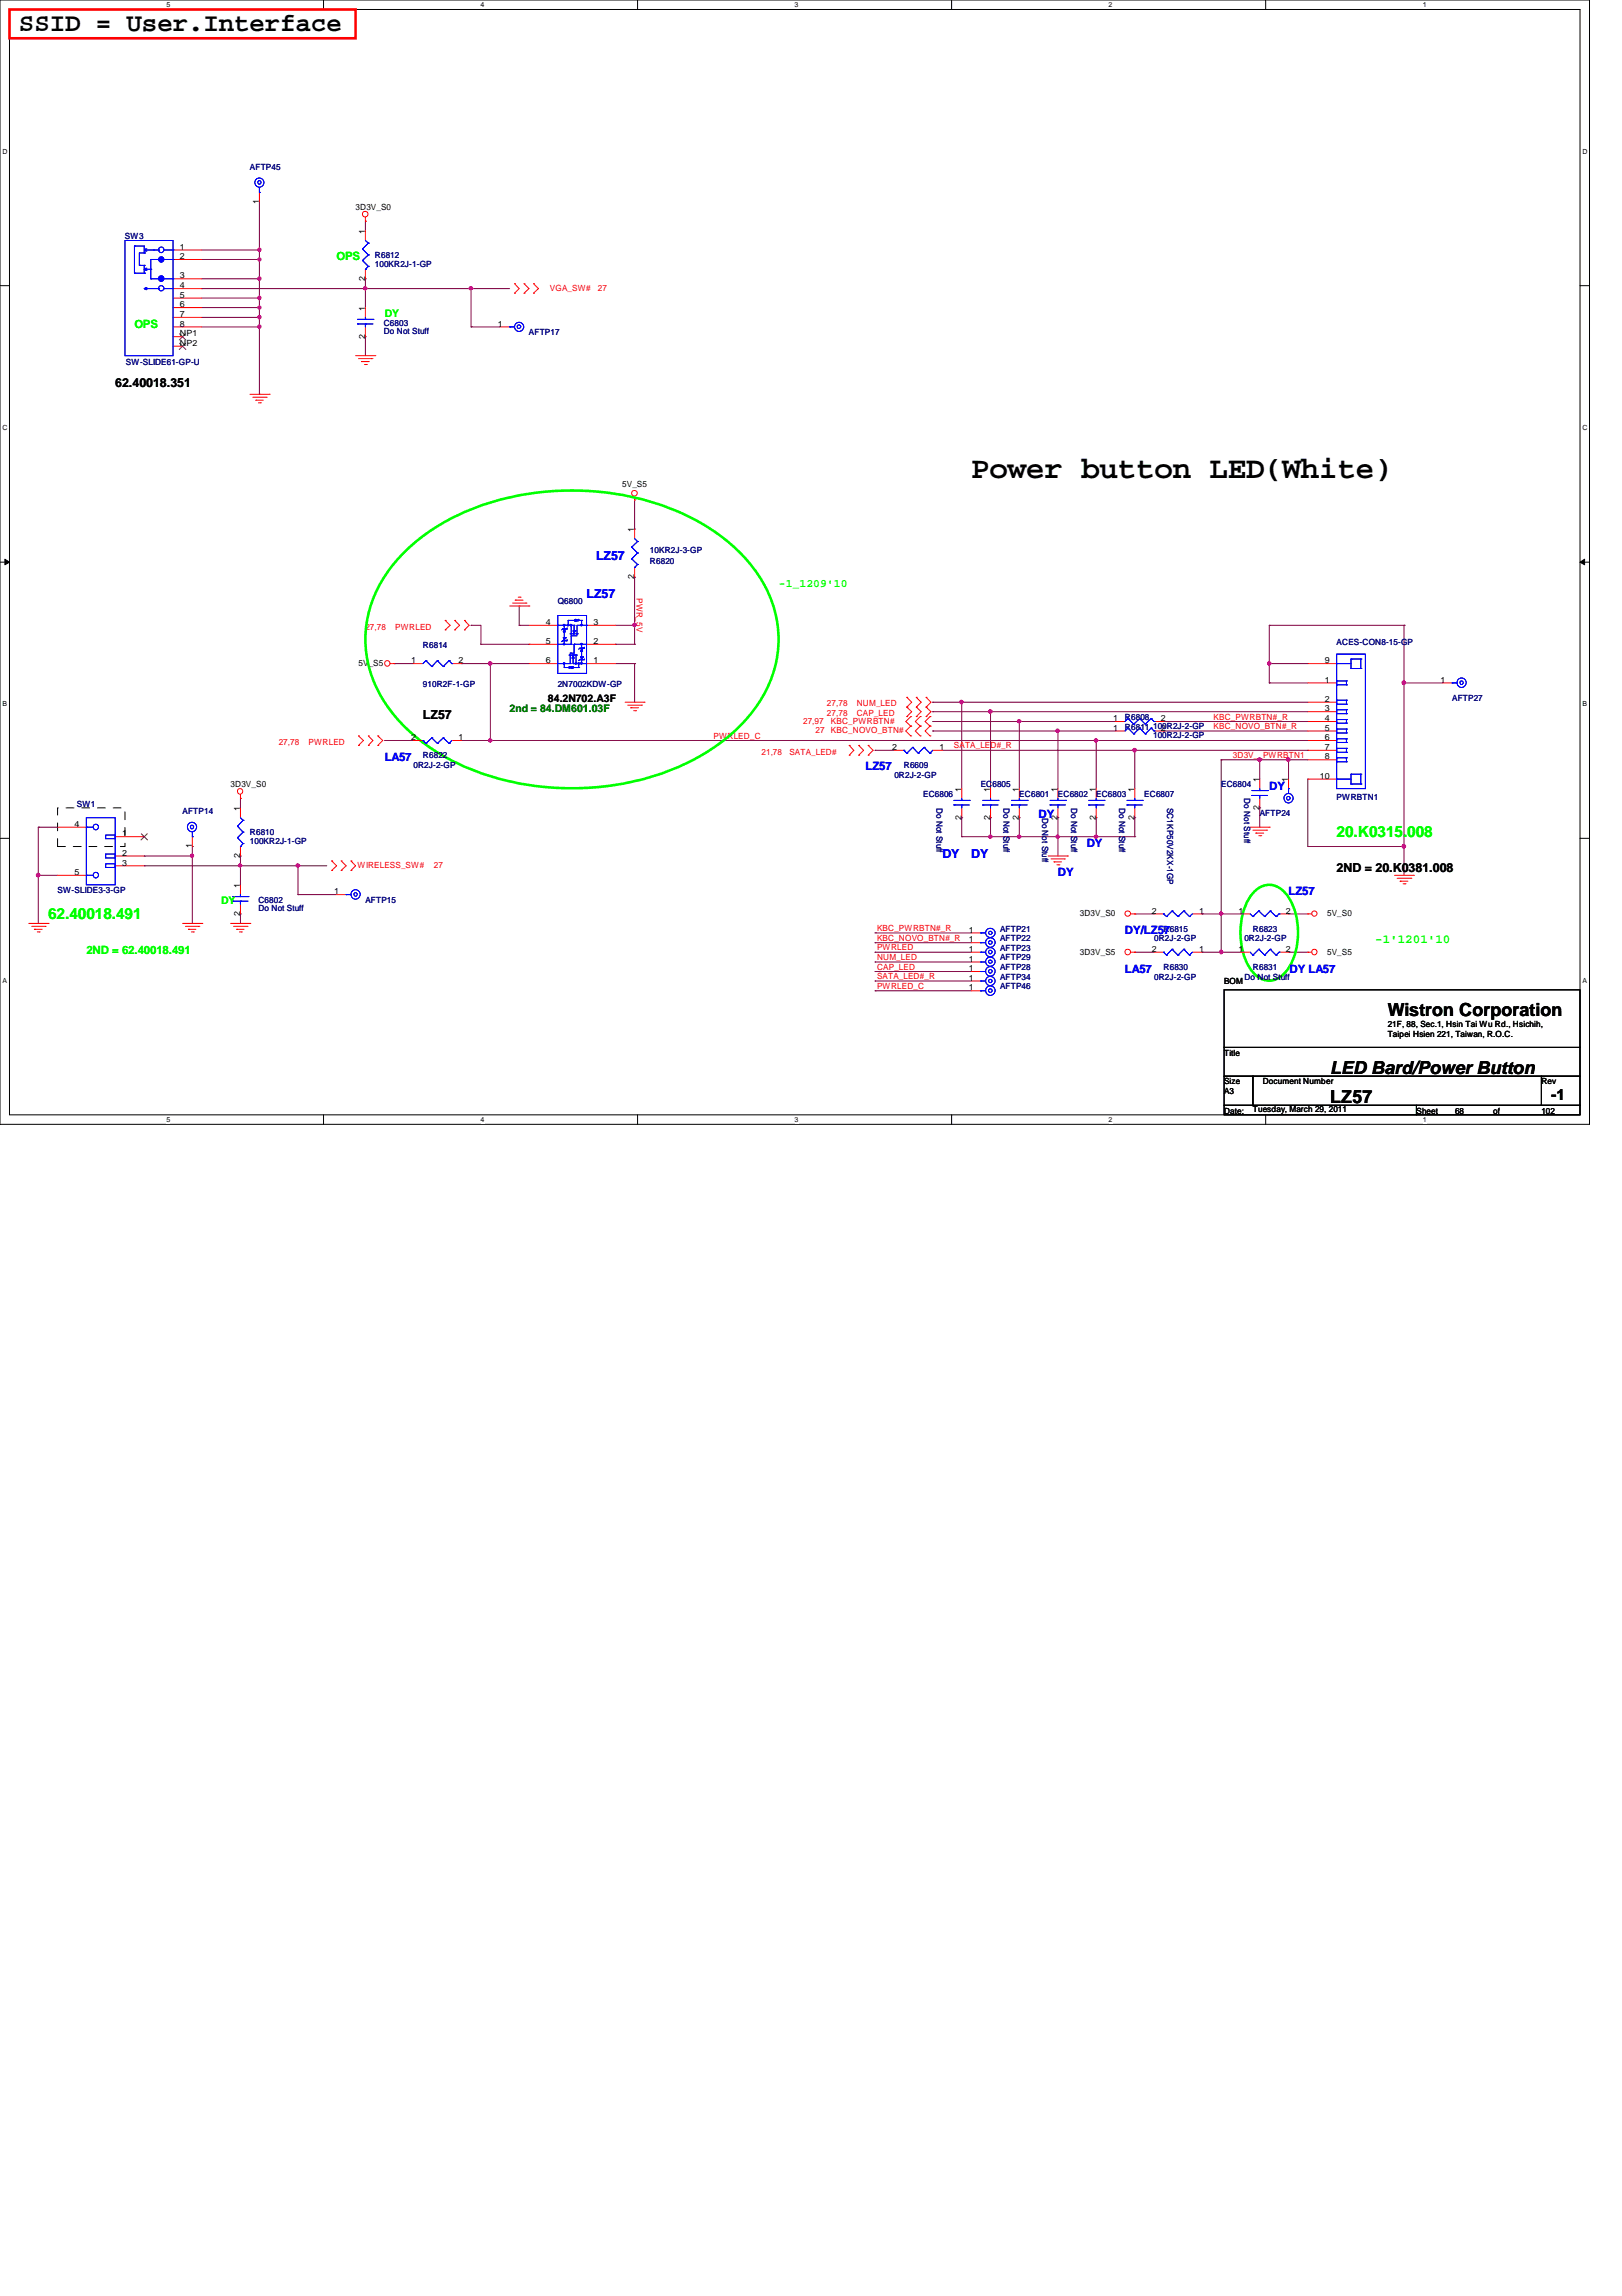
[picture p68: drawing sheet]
<svg xmlns="http://www.w3.org/2000/svg" width="210mm" height="297mm" viewBox="0 0 210 297" stroke-linecap="round" stroke-linejoin="round" font-family="sans-serif">
<defs><g id="words">
<text font-size="4" x="125.7" y="61.8">Power button LED(White)</text>
<text font-size="3.3" x="2.5" y="4">SSID = User.Interface</text>
<g font-size="2.3">
<text x="179.6" y="131.4">Wistron Corporation</text>
<text x="172.1" y="142.7">LZ57</text>
<text x="172.1" y="138.9">LED Bard/Power Button</text>
</g>
<g font-size="2" fill="#0f0">
<text x="173" y="108.2">20.K0315.008</text>
<text x="6.2" y="118.8">62.40018.491</text>
</g>
<text font-size="2" x="200.7" y="142.4">-1</text>
<g font-size="1.6">
<text x="14.9" y="50">62.40018.351</text>
<text x="54.7" y="93">LZ57</text>
<text x="173" y="112.8">2ND = 20.K0381.008</text>
</g>
<g font-size="1.6" fill="#00f">
<text x="75.9" y="77.4">LZ57</text>
<text x="77.1" y="72.4">LZ57</text>
<text x="122" y="111">DY</text>
<text x="125.7" y="111">DY</text>
</g>
<text font-size="1.6" fill="#0f0" x="178" y="122">-1'1201'10</text>
<g font-size="1.5" fill="#0f0">
<text x="43.6" y="33.7">OPS</text>
<text x="17.4" y="42.4">OPS</text>
<text x="100.8" y="75.9">-1_1209'10</text>
<text x="11.2" y="123.4">2ND = 62.40018.491</text>
</g>
<g font-size="1.5" fill="#00f">
<text x="49.8" y="98.4">LA57</text>
<text x="112" y="99.7">LZ57</text>
<text x="134.4" y="105.9">DY</text>
<text x="164.3" y="102.2">DY</text>
<text x="136.9" y="113.4">DY</text>
<text x="140.6" y="109.6">DY</text>
<text x="166.8" y="115.8">LZ57</text>
<text x="145.6" y="120.8">DY/LZ57</text>
<text x="145.6" y="125.8">LA57</text>
<text x="166.9" y="125.8">DY LA57</text>
</g>
<g font-size="1.4" fill="#0f0">
<text x="49.8" y="41.1">DY</text>
<text x="28.6" y="117">DY</text>
</g>
<text font-size="1.4" fill="#008000" x="66" y="92.1">2nd = 84.DM601.03F</text>
<text font-size="1.4" x="70.9" y="90.8">84.2N702.A3F</text>
<g font-size="1.1" fill="#000080">
<text x="32.3" y="22">AFTP45</text>
<text x="16.2" y="30.9">SW3</text>
<text x="48.5" y="33.4">R6812</text>
<text x="48.5" y="34.5">100KR2J-1-GP</text>
<text x="16.3" y="47.2">SW-SLIDE61-GP-U</text>
<text x="49.7" y="42.1">C6803</text>
<text x="49.7" y="43.2">Do Not Stuff</text>
<text x="68.5" y="43.3">AFTP17</text>
<text x="84.1" y="71.5">10KR2J-3-GP</text>
<text x="84.1" y="73">R6820</text>
<text x="54.7" y="83.8">R6814</text>
<text x="72.2" y="78.2">Q6800</text>
<text x="173" y="83.4">ACES-CON8-15-GP</text>
<text x="54.7" y="88.9">910R2F-1-GP</text>
<text x="72.2" y="88.9">2N7002KDW-GP</text>
<text x="145.6" y="94.4">R6811</text>
<text x="145.6" y="93.1">R6808</text>
<text x="149.2" y="95.5">100R2J-2-GP</text>
<text x="149.2" y="94.3">100R2J-2-GP</text>
<text x="187.9" y="90.6">AFTP27</text>
<text x="53.5" y="99.4">0R2J-2-GP</text>
<text x="54.7" y="98.1">R6822</text>
<text x="115.7" y="100.6">0R2J-2-GP</text>
<text x="117" y="99.4">R6609</text>
<text x="126.9" y="101.9">EC6805</text>
<text x="158" y="101.9">EC6804</text>
<text x="9.9" y="104.4">SW1</text>
<text x="23.6" y="105.3">AFTP14</text>
<text x="119.5" y="103.1">EC6806</text>
<text x="121.2" y="104.5" transform="rotate(90 121.2 104.5)">Do Not Stuff</text>
<text x="129.9" y="104.5" transform="rotate(90 129.9 104.5)">Do Not Stuff</text>
<text x="131.9" y="103.1">EC6801</text>
<text x="134.9" y="105.8" transform="rotate(90 134.9 105.8)">Do Not Stuff</text>
<text x="136.9" y="103.1">EC6802</text>
<text x="138.6" y="104.5" transform="rotate(90 138.6 104.5)">Do Not Stuff</text>
<text x="141.9" y="103.1">EC6803</text>
<text x="144.8" y="104.5" transform="rotate(90 144.8 104.5)">Do Not Stuff</text>
<text x="148.1" y="103.1">EC6807</text>
<text x="151" y="104.5" transform="rotate(90 151 104.5)">SC1KP50V2KX-1GP</text>
<text x="161" y="103.3" transform="rotate(90 161 103.3)">Do Not Stuff</text>
<text x="163" y="105.6">AFTP24</text>
<text x="173" y="103.5">PWRBTN1</text>
<text x="32.3" y="108.1">R6810</text>
<text x="32.3" y="109.2">100KR2J-1-GP</text>
<text x="7.5" y="115.5">SW-SLIDE3-3-GP</text>
<text x="33.4" y="116.8">C6802</text>
<text x="33.4" y="117.9">Do Not Stuff</text>
<text x="47.3" y="116.8">AFTP15</text>
<text x="129.4" y="121.8">AFTP22</text>
<text x="129.4" y="125.5">AFTP28</text>
<text x="129.4" y="124.2">AFTP29</text>
<text x="129.4" y="123">AFTP23</text>
<text x="129.4" y="120.5">AFTP21</text>
<text x="149.4" y="121.8">0R2J-2-GP</text>
<text x="150.6" y="120.5">R6815</text>
<text x="150.6" y="125.5">R6830</text>
<text x="161" y="121.8">0R2J-2-GP</text>
<text x="162.1" y="120.5">R6823</text>
<text x="162.1" y="125.5">R6831</text>
<text x="129.4" y="126.7">AFTP34</text>
<text x="129.4" y="128">AFTP46</text>
<text x="149.4" y="126.7">0R2J-2-GP</text>
<text x="161" y="126.7">Do Not Stuff</text>
</g>
<g font-size="1.1">
<text x="33.5" y="26.4" transform="rotate(-90 33.5 26.4)">1</text>
<text x="46" y="27.2">3D3V_S0</text>
<text x="23.3" y="32.3">1</text>
<text x="23.3" y="33.5">2</text>
<text x="47.2" y="30.2" transform="rotate(-90 47.2 30.2)">1</text>
<text x="23.3" y="38.5">5</text>
<text x="23.3" y="39.8">6</text>
<text x="23.3" y="41">7</text>
<text x="23.3" y="36">3</text>
<text x="23.3" y="37.3">4</text>
<text x="47.2" y="40.2" transform="rotate(-90 47.2 40.2)">1</text>
<text x="47.2" y="36.4" transform="rotate(-90 47.2 36.4)">2</text>
<text x="23.3" y="42.2">8</text>
<text x="23.3" y="43.5">NP1</text>
<text x="23.3" y="44.7">NP2</text>
<text x="47.2" y="43.8" transform="rotate(-90 47.2 43.8)">2</text>
<text x="64.4" y="42.2">1</text>
<text x="80.5" y="63">5V_S5</text>
<text x="82.1" y="68.8" transform="rotate(-90 82.1 68.8)">1</text>
<text x="82.1" y="74.9" transform="rotate(-90 82.1 74.9)">2</text>
<text x="70.7" y="80.9">4</text>
<text x="70.7" y="83.3">5</text>
<text x="76.8" y="83.3">2</text>
<text x="76.8" y="80.9">3</text>
<text x="46.4" y="86.2">5V_S5</text>
<text x="53.2" y="85.8">1</text>
<text x="59.4" y="85.8">2</text>
<text x="70.7" y="85.8">6</text>
<text x="76.8" y="85.8">1</text>
<text x="171.4" y="88.3">1</text>
<text x="171.4" y="85.8">9</text>
<text x="186.4" y="88.3">1</text>
<text x="53.2" y="95.8">2</text>
<text x="59.4" y="95.8">1</text>
<text x="144.1" y="94.5">1</text>
<text x="144.1" y="93.3">1</text>
<text x="150.2" y="94.5">2</text>
<text x="150.2" y="93.3">2</text>
<text x="171.4" y="90.8">2</text>
<text x="171.4" y="92">3</text>
<text x="171.4" y="93.3">4</text>
<text x="171.4" y="94.5">5</text>
<text x="171.4" y="95.8">6</text>
<text x="29.8" y="101.9">3D3V_S0</text>
<text x="115.4" y="97">2</text>
<text x="121.6" y="97">1</text>
<text x="163" y="101.1" transform="rotate(-90 163 101.1)">1</text>
<text x="166.7" y="101.1" transform="rotate(-90 166.7 101.1)">1</text>
<text x="170.8" y="100.8">10</text>
<text x="171.4" y="97">7</text>
<text x="171.4" y="98.3">8</text>
<text x="9.7" y="107">4</text>
<text x="31.1" y="104.9" transform="rotate(-90 31.1 104.9)">1</text>
<text x="124.4" y="106" transform="rotate(-90 124.4 106)">2</text>
<text x="124.4" y="102.4" transform="rotate(-90 124.4 102.4)">1</text>
<text x="128.1" y="106" transform="rotate(-90 128.1 106)">2</text>
<text x="128.1" y="102.4" transform="rotate(-90 128.1 102.4)">1</text>
<text x="131.9" y="106" transform="rotate(-90 131.9 106)">2</text>
<text x="131.9" y="102.4" transform="rotate(-90 131.9 102.4)">1</text>
<text x="136.9" y="106" transform="rotate(-90 136.9 106)">2</text>
<text x="136.9" y="102.4" transform="rotate(-90 136.9 102.4)">1</text>
<text x="141.8" y="106" transform="rotate(-90 141.8 106)">2</text>
<text x="141.8" y="102.4" transform="rotate(-90 141.8 102.4)">1</text>
<text x="146.8" y="106" transform="rotate(-90 146.8 106)">2</text>
<text x="146.8" y="102.4" transform="rotate(-90 146.8 102.4)">1</text>
<text x="163" y="104.8" transform="rotate(-90 163 104.8)">2</text>
<text x="9.7" y="113.2">5</text>
<text x="15.8" y="108.2">1</text>
<text x="15.8" y="110.7">2</text>
<text x="15.8" y="112">3</text>
<text x="24.8" y="109.8" transform="rotate(-90 24.8 109.8)">1</text>
<text x="31.1" y="111" transform="rotate(-90 31.1 111)">2</text>
<text x="31.1" y="118.5" transform="rotate(-90 31.1 118.5)">2</text>
<text x="31.1" y="114.9" transform="rotate(-90 31.1 114.9)">1</text>
<text x="43.3" y="115.7">1</text>
<text x="139.7" y="118.5">3D3V_S0</text>
<text x="149.1" y="118.2">2</text>
<text x="155.2" y="118.2">1</text>
<text x="160.3" y="118.2">1</text>
<text x="166.4" y="118.2">2</text>
<text x="171.7" y="118.5">5V_S0</text>
<text x="125.4" y="121.9">1</text>
<text x="125.4" y="125.6">1</text>
<text x="125.4" y="124.4">1</text>
<text x="125.4" y="123.1">1</text>
<text x="125.4" y="120.7">1</text>
<text x="139.7" y="123.5">3D3V_S5</text>
<text x="149.1" y="123.1">2</text>
<text x="155.2" y="123.1">1</text>
<text x="160.3" y="123.1">1</text>
<text x="166.4" y="123.1">2</text>
<text x="171.7" y="123.5">5V_S5</text>
<text x="125.4" y="126.9">1</text>
<text x="125.4" y="128.1">1</text>
<text x="158.4" y="127.3">BOM</text>
<text x="158.4" y="136.6">Title</text>
<text x="179.6" y="132.8">21F, 88, Sec.1, Hsin Tai Wu Rd., Hsichih,</text>
<text x="179.6" y="134.2">Taipei Hsien 221, Taiwan, R.O.C.</text>
<text x="158.4" y="140.3">Size</text>
<text x="158.4" y="141.6">A3</text>
<text x="162.1" y="143.8">Tuesday, March 29, 2011</text>
<text x="163.4" y="140.3">Document Number</text>
<text x="199.5" y="140.3">Rev</text>
<text x="158.4" y="144.1">Date:</text>
<text x="183.3" y="144.1">Sheet</text>
<text x="188.3" y="144.1">68</text>
<text x="193.3" y="144.1">of</text>
<text x="199.5" y="144.1">102</text>
</g>
<g font-size="1.1" fill="#f00">
<text x="71.2" y="37.6">VGA_SW#</text>
<text x="77.4" y="37.6">27</text>
<text x="82.4" y="77.4" transform="rotate(90 82.4 77.4)">PWR_5V</text>
<text x="47.3" y="81.4">27,78</text>
<text x="51.1" y="81.4">PWRLED</text>
<text x="92.3" y="95.5">PWRLED_C</text>
<text x="103.9" y="93.6">27,97</text>
<text x="105.5" y="94.9">27</text>
<text x="107" y="91.4">27,78</text>
<text x="107" y="92.6">27,78</text>
<text x="107.5" y="94.9">KBC_NOVO_BTN#</text>
<text x="107.5" y="93.6">KBC_PWRBTN#</text>
<text x="110.9" y="91.4">NUM_LED</text>
<text x="110.9" y="92.6">CAP_LED</text>
<text x="157.1" y="94.3">KBC_NOVO_BTN#_R</text>
<text x="157.1" y="93.1">KBC_PWRBTN#_R</text>
<text x="36.1" y="96.4">27,78</text>
<text x="39.9" y="96.4">PWRLED</text>
<text x="98.6" y="97.6">21,78</text>
<text x="102.2" y="97.6">SATA_LED#</text>
<text x="123.4" y="96.8">SATA_LED#_R</text>
<text x="159.6" y="98">3D3V__PWRBTN1</text>
<text x="46.3" y="112.3">WIRELESS_SW#</text>
<text x="56.1" y="112.3">27</text>
<text x="113.5" y="120.4">KBC_PWRBTN#_R</text>
<text x="113.5" y="121.7">KBC_NOVO_BTN#_R</text>
<text x="113.5" y="122.9">PWRLED</text>
<text x="113.5" y="125.4">CAP_LED</text>
<text x="113.5" y="124.2">NUM_LED</text>
<text x="113.5" y="126.7">SATA_LED#_R</text>
<text x="113.5" y="127.9">PWRLED_C</text>
</g>
<g font-size=".9">
<text x="21.5" y=".9">5</text>
<text x="62.2" y=".9">4</text>
<text x="102.8" y=".9">3</text>
<text x="143.5" y=".9">2</text>
<text x="184.1" y=".9">1</text>
<text x=".3" y="19.9">D</text>
<text x="204.8" y="19.9">D</text>
<text x=".3" y="55.6">C</text>
<text x="204.8" y="55.6">C</text>
<text x=".3" y="91.4">B</text>
<text x="204.8" y="91.4">B</text>
<text x=".3" y="127.1">A</text>
<text x="204.8" y="127.1">A</text>
<text x="21.5" y="145.2">5</text>
<text x="62.2" y="145.2">4</text>
<text x="102.8" y="145.2">3</text>
<text x="143.5" y="145.2">2</text>
<text x="184.1" y="145.2">1</text>
</g>
</g></defs>
<path d="M0 0h205.7v145.5h-205.7zM1.2 1.2h203.3v143h-203.3z" fill="none" stroke="#000" stroke-width=".13"/>
<g fill="#fff">
<path d="M21.5 .1h.6v1h-.6z"/>
<path d="M21.5 144.4h.6v1h-.6z"/>
</g>
<path d="M41.9 0v1.2M41.9 144.2v1.3" fill="none" stroke="#000" stroke-width=".13"/>
<g fill="#fff">
<path d="M62.2 .1h.5v1h-.5z"/>
<path d="M62.2 144.4h.5v1h-.5z"/>
</g>
<path d="M82.5 0v1.2M82.5 144.2v1.3" fill="none" stroke="#000" stroke-width=".13"/>
<g fill="#fff">
<path d="M102.8 .1h.5v1h-.5z"/>
<path d="M102.8 144.4h.5v1h-.5z"/>
</g>
<path d="M123.1 0v1.2M123.1 144.2v1.3" fill="none" stroke="#000" stroke-width=".13"/>
<g fill="#fff">
<path d="M143.5 .1h.5v1h-.5z"/>
<path d="M143.5 144.4h.5v1h-.5z"/>
</g>
<path d="M163.8 0v1.2M163.8 144.2v1.3" fill="none" stroke="#000" stroke-width=".13"/>
<g fill="#fff">
<path d="M184.1 .1h.5v1h-.5z"/>
<path d="M184.1 144.4h.5v1h-.5z"/>
<path d="M.3 19.1h.7v1h-.7z"/>
<path d="M204.8 19.1h.6v1h-.6z"/>
<path d="M.3 54.8h.7v1h-.7z"/>
<path d="M204.8 54.8h.6v1h-.6z"/>
</g>
<path d="M0 37h1.2M204.5 37h1.2" fill="none" stroke="#000" stroke-width=".13"/>
<g fill="#fff">
<path d="M.3 90.6h.6v1h-.6z"/>
<path d="M204.8 90.6h.6v1h-.6z"/>
</g>
<path d="M0 72.7h1.2M.6 72.3l.6 .4-.6 .4zM204.5 72.7l.6-.4v.8zM204.5 72.7h1.2" fill="none" stroke="#000" stroke-width=".13"/>
<path d="M.6 72.3l.6 .4-.6 .4zM204.5 72.7l.6-.4v.8z" fill="#000"/>
<g fill="#fff">
<path d="M.3 126.3h.6v1h-.6z"/>
<path d="M204.8 126.3h.6v1h-.6z"/>
</g>
<path d="M0 108.5h1.2M204.5 108.5h1.2" fill="none" stroke="#000" stroke-width=".13"/>
<path d="M31.1 112h.1M31.1 112v2.5M38.6 112h.1M38.6 112h3.7" fill="none" stroke="#800040" stroke-width=".13"/>
<path d="M38.4 111.8h.3l.1 .2-.1 .1-.2 .1-.1-.1z" fill-rule="evenodd" fill="#f0f"/>
<path d="M38.4 111.8h.3l.1 .2-.1 .1-.2 .1-.1-.1z" fill="none" stroke="#f0f" stroke-width=".13"/>
<path d="M18.7 110.7h.1M18.7 110.7h6.2M24.9 110.7h.1M24.9 110.7v8.8M31.1 103.3h.1M31.1 110.7h.1M31.1 103.3v1.2M31.1 110.7v1.3" fill="none" stroke="#800040" stroke-width=".13"/>
<path d="M24.7 110.5h.3l.1 .2-.1 .2-.2 .1-.1-.1z" fill-rule="evenodd" fill="#f0f"/>
<path d="M24.7 110.5h.3l.1 .2-.1 .2-.2 .1-.1-.1z" fill="none" stroke="#f0f" stroke-width=".13"/>
<path d="M24.9 109.5h.1M24.9 109.5v1.2M31.1 112h.1M31.1 112h7.5M38.6 115.7h.1M38.6 112h.1M38.6 115.7h5M38.6 112v3.7" fill="none" stroke="#800040" stroke-width=".13"/>
<path d="M30.9 111.8h.3l.1 .2-.1 .1-.1 .1-.2-.1z" fill-rule="evenodd" fill="#f0f"/>
<path d="M30.9 111.8h.3l.1 .2-.1 .1-.1 .1-.2-.1z" fill="none" stroke="#f0f" stroke-width=".13"/>
<g fill="none" stroke="#800040" stroke-width=".13">
<path d="M18.7 112h.1M18.7 112h12.4M31.1 118.2h.1M31.1 118.2v1.3M131.9 105.8h.1M131.9 105.8v2.4M136.9 108.2h.1M136.9 108.2v2.5M113.2 120.7h.1M113.2 122h.1M113.2 123.2h.1M113.2 125.7h.1"/>
<path d="M113.2 124.5h.1M113.2 120.7h12.5M113.2 122h12.5M113.2 123.2h12.5M113.2 125.7h12.5M113.2 124.5h12.5"/>
</g>
<path d="M136.7 108.1h.3l.1 .1-.1 .2-.1 .1-.2-.1z" fill-rule="evenodd" fill="#f0f"/>
<path d="M136.7 108.1h.3l.1 .1-.1 .2-.1 .1-.2-.1z" fill="none" stroke="#f0f" stroke-width=".13"/>
<path d="M131.9 93.3h.1M131.9 93.3v8.7M136.9 108.2h.1M141.9 105.8h.1M141.9 105.8v2.4h-5M169.2 109.5h.1M169.2 109.5h12.5" fill="none" stroke="#800040" stroke-width=".13"/>
<path d="M181.5 109.3h.3l.1 .2-.1 .1-.1 .1-.2-.1z" fill-rule="evenodd" fill="#f0f"/>
<path d="M181.5 109.3h.3l.1 .2-.1 .1-.1 .1-.2-.1z" fill="none" stroke="#f0f" stroke-width=".13"/>
<path d="M158 98.3h.1M158 98.3h5M163 98.3h.1M163 98.3v2.5M164.3 88.3h.1M164.3 85.9h.1M164.3 88.3h4.9M164.3 85.9v2.4M163 104.5h.1M163 104.5v2.5" fill="none" stroke="#800040" stroke-width=".13"/>
<path d="M164.1 85.7h.3l.1 .1-.1 .2-.1 .1-.2-.1z" fill-rule="evenodd" fill="#f0f"/>
<path d="M164.1 85.7h.3l.1 .1-.1 .2-.1 .1-.2-.1z" fill="none" stroke="#f0f" stroke-width=".13"/>
<path d="M166.8 98.3h.1M166.8 98.3v2.5" fill="none" stroke="#800040" stroke-width=".13"/>
<path d="M166.6 98.1h.3l.1 .2-.1 .1-.2 .1-.1-.1z" fill-rule="evenodd" fill="#f0f"/>
<path d="M166.6 98.1h.3l.1 .2-.1 .1-.2 .1-.1-.1z" fill="none" stroke="#f0f" stroke-width=".13"/>
<path d="M131.9 93.3h.1M131.9 93.3h12.5M150.6 94.6h.1M150.6 93.3h.1M150.6 94.6h18.6M150.6 93.3h18.6M128.2 105.8h.1M128.2 105.8v2.4" fill="none" stroke="#800040" stroke-width=".13"/>
<path d="M131.7 93.1h.3l.1 .2-.1 .1-.1 .1-.2-.1z" fill-rule="evenodd" fill="#f0f"/>
<path d="M131.7 93.1h.3l.1 .2-.1 .1-.1 .1-.2-.1z" fill="none" stroke="#f0f" stroke-width=".13"/>
<path d="M131.9 108.2h.1M136.9 105.8h.1M136.9 105.8v2.4h-5" fill="none" stroke="#800040" stroke-width=".13"/>
<path d="M131.7 108.1h.3l.1 .1-.1 .2-.1 .1-.2-.1z" fill-rule="evenodd" fill="#f0f"/>
<path d="M131.7 108.1h.3l.1 .1-.1 .2-.1 .1-.2-.1z" fill="none" stroke="#f0f" stroke-width=".13"/>
<path d="M136.9 94.6h.1M136.9 94.6v7.4M163 98.3h.1M163 98.3h3.8M181.7 80.9h.1M181.7 88.3h.1M181.7 80.9v7.4M181.7 88.3h5M181.7 109.5h.1M181.7 109.5v3.7" fill="none" stroke="#800040" stroke-width=".13"/>
<path d="M162.8 98.1h.4v.2v.1l-.2 .1-.2-.1z" fill-rule="evenodd" fill="#f0f"/>
<path d="M162.8 98.1h.4v.2v.1l-.2 .1-.2-.1z" fill="none" stroke="#f0f" stroke-width=".13"/>
<path d="M141.9 95.8h.1M141.9 95.8h27.3M124.5 105.8h.1M124.5 105.8v2.4" fill="none" stroke="#800040" stroke-width=".13"/>
<path d="M141.7 95.6h.3l.1 .2-.1 .1-.2 .1-.1-.1z" fill-rule="evenodd" fill="#f0f"/>
<path d="M141.7 95.6h.3l.1 .2-.1 .1-.2 .1-.1-.1z" fill="none" stroke="#f0f" stroke-width=".13"/>
<path d="M128.2 92.1h.1M128.2 92.1h41" fill="none" stroke="#800040" stroke-width=".13"/>
<path d="M128 91.9h.3l.1 .1-.1 .2-.2 .1-.1-.1z" fill-rule="evenodd" fill="#f0f"/>
<path d="M128 91.9h.3l.1 .1-.1 .2-.2 .1-.1-.1z" fill="none" stroke="#f0f" stroke-width=".13"/>
<path d="M136.9 94.6h.1M136.9 94.6h7.5M141.9 95.8h.1M141.9 95.8v6.2" fill="none" stroke="#800040" stroke-width=".13"/>
<path d="M136.7 94.4h.3l.1 .1-.1 .2-.1 .1-.2-.1z" fill-rule="evenodd" fill="#f0f"/>
<path d="M136.7 94.4h.3l.1 .1-.1 .2-.1 .1-.2-.1z" fill="none" stroke="#f0f" stroke-width=".13"/>
<path d="M63.5 95.8h.1M63.5 95.8h78.4M120.7 92.1h.1M120.7 92.1h7.5M128.2 92.1h.1M128.2 92.1v9.9" fill="none" stroke="#800040" stroke-width=".13"/>
<path d="M63.3 95.6h.3l.1 .2-.1 .1-.2 .1-.1-.1z" fill-rule="evenodd" fill="#f0f"/>
<path d="M63.3 95.6h.3l.1 .2-.1 .1-.2 .1-.1-.1z" fill="none" stroke="#f0f" stroke-width=".13"/>
<path d="M181.7 88.3h.1M181.7 88.3v21.2" fill="none" stroke="#800040" stroke-width=".13"/>
<path d="M181.5 88.2h.3l.1 .1-.1 .2-.1 .1-.2-.1z" fill-rule="evenodd" fill="#f0f"/>
<path d="M181.5 88.2h.3l.1 .1-.1 .2-.1 .1-.2-.1z" fill="none" stroke="#f0f" stroke-width=".13"/>
<path d="M124.5 108.2h.1M124.5 108.2h7.4M128.2 108.2h.1" fill="none" stroke="#800040" stroke-width=".13"/>
<path d="M128 108.1h.3l.1 .1-.1 .2-.2 .1-.1-.1z" fill-rule="evenodd" fill="#f0f"/>
<path d="M128 108.1h.3l.1 .1-.1 .2-.2 .1-.1-.1z" fill="none" stroke="#f0f" stroke-width=".13"/>
<g fill="none" stroke="#800040" stroke-width=".13">
<path d="M120.7 94.6h.1M120.7 90.8h.1M120.7 94.6h16.2M120.7 93.3h11.2M120.7 90.8h48.5M124.5 90.8h.1M124.5 90.8v11.2M131.9 93.3h.1M164.3 85.9h.1M164.3 80.9h.1M164.3 85.9h4.9M164.3 80.9v5"/>
<path d="M166.8 98.3h.1M166.8 98.3h2.4M169.2 100.8h.1M169.2 100.8v8.7"/>
</g>
<path d="M124.3 90.7h.3v.1v.2l-.2 .1-.1-.1z" fill-rule="evenodd" fill="#f0f"/>
<path d="M124.3 90.7h.3v.1v.2l-.2 .1-.1-.1z" fill="none" stroke="#f0f" stroke-width=".13"/>
<path d="M113.2 97.1h.1M113.2 97.1h2.5M122 97.1h24.9M146.9 97.1h.1M164.3 80.9h17.4M181.7 80.9h.1" fill="none" stroke="#800040" stroke-width=".13"/>
<path d="M146.7 96.9h.3l.1 .1-.1 .2-.2 .1-.1-.1z" fill-rule="evenodd" fill="#f0f"/>
<path d="M146.7 96.9h.3l.1 .1-.1 .2-.2 .1-.1-.1z" fill="none" stroke="#f0f" stroke-width=".13"/>
<path d="M146.9 97.1h.1M146.9 97.1v4.9M146.9 97.1h22.3M169.2 97.1h.1M141.9 108.2h5M146.9 108.2h.1" fill="none" stroke="#800040" stroke-width=".13"/>
<path d="M141.7 108.1h.3l.1 .1-.1 .2-.2 .1-.1-.1z" fill-rule="evenodd" fill="#f0f"/>
<path d="M141.7 108.1h.3l.1 .1-.1 .2-.2 .1-.1-.1z" fill="none" stroke="#f0f" stroke-width=".13"/>
<path d="M47.3 37.3h.1M47.3 37.3v2.5M61 37.3h.1M61 37.3v5M61 37.3h5M61 42.3h.1M61 42.3h3.7M146.9 105.8h.1M146.9 105.8v2.4" fill="none" stroke="#800040" stroke-width=".13"/>
<path d="M60.8 37.1h.3l.1 .2-.1 .1-.2 .1-.1-.1z" fill-rule="evenodd" fill="#f0f"/>
<path d="M60.8 37.1h.3l.1 .2-.1 .1-.2 .1-.1-.1z" fill="none" stroke="#f0f" stroke-width=".13"/>
<path d="M47.3 28.6h.1M47.3 36.1h.1M47.3 37.3h.1M47.3 28.6v1.2M47.3 36.1v1.2M47.3 37.3h13.7M47.3 43.6h.1M47.3 43.6v2.4" fill="none" stroke="#800040" stroke-width=".13"/>
<path d="M47.1 37.1h.3l.1 .2-.1 .1-.2 .1-.1-.1z" fill-rule="evenodd" fill="#f0f"/>
<path d="M47.1 37.1h.3l.1 .2-.1 .1-.2 .1-.1-.1z" fill="none" stroke="#f0f" stroke-width=".13"/>
<path d="M158 118.2h.1M158 118.2v5M113.2 126.9h.1M113.2 126.9h12.5" fill="none" stroke="#800040" stroke-width=".13"/>
<path d="M157.9 123h.3v.1v.2l-.2 .1-.1-.1z" fill-rule="evenodd" fill="#f0f"/>
<path d="M157.9 123h.3v.1v.2l-.2 .1-.1-.1z" fill="none" stroke="#f0f" stroke-width=".13"/>
<path d="M61 80.9h.1M61 80.9h1.2M158 98.3h.1M158 98.3v19.9M146.9 118.2h.1M146.9 118.2h2.5M146.9 123.2h.1M146.9 123.2h2.5" fill="none" stroke="#800040" stroke-width=".13"/>
<path d="M157.9 118h.3v.2v.1l-.2 .1-.1-.1z" fill-rule="evenodd" fill="#f0f"/>
<path d="M157.9 118h.3v.2v.1l-.2 .1-.1-.1z" fill="none" stroke="#f0f" stroke-width=".13"/>
<path d="M26.1 33.6h7.5M33.6 32.3h.1M33.6 33.6h.1M33.6 36.1h.1M33.6 26.1v6.2M33.6 33.6v2.5M155.6 118.2h.1M155.6 118.2h2.4M155.6 123.2h.1M155.6 123.2h2.4" fill="none" stroke="#800040" stroke-width=".13"/>
<path d="M33.4 35.9h.3l.1 .1-.1 .2-.1 .1-.2-.1z" fill-rule="evenodd" fill="#f0f"/>
<path d="M33.4 35.9h.3l.1 .1-.1 .2-.1 .1-.2-.1z" fill="none" stroke="#f0f" stroke-width=".13"/>
<path d="M26.1 36.1h7.5M33.6 36.1h.1M33.6 38.6h.1M33.6 36.1v2.5" fill="none" stroke="#800040" stroke-width=".13"/>
<path d="M33.4 38.4h.3l.1 .1-.1 .2-.1 .1-.2-.1z" fill-rule="evenodd" fill="#f0f"/>
<path d="M33.4 38.4h.3l.1 .1-.1 .2-.1 .1-.2-.1z" fill="none" stroke="#f0f" stroke-width=".13"/>
<path d="M26.1 38.6h7.5M26.1 39.8h7.5M33.6 38.6h.1M33.6 39.8h.1M33.6 38.6v1.2" fill="none" stroke="#800040" stroke-width=".13"/>
<path d="M33.4 39.6h.3l.1 .2-.1 .1-.1 .1-.2-.1z" fill-rule="evenodd" fill="#f0f"/>
<path d="M33.4 39.6h.3l.1 .2-.1 .1-.1 .1-.2-.1z" fill="none" stroke="#f0f" stroke-width=".13"/>
<path d="M33.6 39.8v1.3M26.1 41.1h7.5M33.6 41.1h.1" fill="none" stroke="#800040" stroke-width=".13"/>
<path d="M33.4 40.9h.3l.1 .1-.1 .2-.1 .1-.2-.1z" fill-rule="evenodd" fill="#f0f"/>
<path d="M33.4 40.9h.3l.1 .1-.1 .2-.1 .1-.2-.1z" fill="none" stroke="#f0f" stroke-width=".13"/>
<path d="M26.1 42.3h7.5M33.6 42.3h.1M33.6 41.1v1.2" fill="none" stroke="#800040" stroke-width=".13"/>
<path d="M33.4 42.1h.3l.1 .1-.1 .2-.1 .1-.2-.1z" fill-rule="evenodd" fill="#f0f"/>
<path d="M33.4 42.1h.3l.1 .1-.1 .2-.1 .1-.2-.1z" fill="none" stroke="#f0f" stroke-width=".13"/>
<path d="M26.1 32.3h7.5M33.6 32.3h.1M33.6 51h.1M33.6 42.3v8.7" fill="none" stroke="#800040" stroke-width=".13"/>
<path d="M33.4 32.1h.3l.1 .2-.1 .2-.1 .1-.2-.1z" fill-rule="evenodd" fill="#f0f"/>
<path d="M33.4 32.1h.3l.1 .2-.1 .2-.1 .1-.2-.1z" fill="none" stroke="#f0f" stroke-width=".13"/>
<path d="M33.6 33.6h.1M33.6 32.3v1.3" fill="none" stroke="#800040" stroke-width=".13"/>
<path d="M33.4 33.4h.3l.1 .2-.1 .1-.1 .1-.2-.1z" fill-rule="evenodd" fill="#f0f"/>
<path d="M33.4 33.4h.3l.1 .2-.1 .1-.1 .1-.2-.1z" fill="none" stroke="#f0f" stroke-width=".13"/>
<path d="M26.1 37.3h.1M26.1 37.3h21.2M5 107h.1M5 113.2h.1M5 107h2.5M5 113.2v6.3M113.2 128.2h.1M113.2 128.2h12.5" fill="none" stroke="#800040" stroke-width=".13"/>
<path d="M4.8 113h.3l.1 .2-.1 .2-.2 .1-.1-.1z" fill-rule="evenodd" fill="#f0f"/>
<path d="M4.8 113h.3l.1 .2-.1 .2-.2 .1-.1-.1z" fill="none" stroke="#f0f" stroke-width=".13"/>
<g fill="none" stroke="#800040" stroke-width=".13">
<path d="M82.1 74.7h.1M82.1 74.7v8.7M79.6 80.9h2.5M82.1 80.9h.1M82.1 83.4h.1M5 113.2h.1M5 107h.1M5 113.2h2.5M5 107v6.2M158 118.2h.1M158 118.2h2.5M166.8 118.2h.1"/>
<path d="M166.8 118.2h2.4M158 123.2h.1M158 123.2h2.5M166.8 123.2h.1M166.8 123.2h2.4"/>
</g>
<path d="M81.9 80.7h.4v.2v.1l-.2 .1-.2-.1z" fill-rule="evenodd" fill="#f0f"/>
<path d="M81.9 80.7h.4v.2v.1l-.2 .1-.2-.1z" fill="none" stroke="#f0f" stroke-width=".13"/>
<path d="M82.1 68.5h.1M82.1 64.7v3.8M51 85.9h.1M51 85.9h2.5M63.5 85.9h.1M63.5 95.8h.1M63.5 85.9h5M63.5 85.9v9.9M79.6 83.4h.1M79.6 83.4h2.5" fill="none" stroke="#800040" stroke-width=".13"/>
<path d="M63.3 85.7h.3l.1 .1-.1 .2-.2 .1-.1-.1z" fill-rule="evenodd" fill="#f0f"/>
<path d="M63.3 85.7h.3l.1 .1-.1 .2-.2 .1-.1-.1z" fill="none" stroke="#f0f" stroke-width=".13"/>
<g fill="none" stroke="#800040" stroke-width=".13">
<path d="M67.2 78.4h.1M67.2 78.4v2.5M49.8 95.8h.1M49.8 95.8h3.7M59.7 85.9h.1M59.7 85.9h3.8M59.7 95.8h3.8M62.2 83.4h.1M62.2 80.9v2.5M62.2 83.4h6.3M63.5 95.8h.1M67.2 80.9h.1"/>
<path d="M67.2 80.9h1.3M68.5 83.4h.1M79.6 85.9h2.5M82.1 85.9h.1M82.1 85.9v4.9"/>
</g>
<g fill="none" stroke="#f00" stroke-width=".13">
<path d="M22.4 38.6h3.7M22.4 39.8h3.7M22.4 32.3h3.7M22.4 33.6h3.7M22.4 36.1h3.7M22.4 37.3h3.7M47.3 28.6h.1M47.3 28.1v.5M66.6 37.9h.1M66.6 36.7h.1M66.6 36.7l.6 .6-.6 .6M67.8 36.7h.1"/>
<path d="M67.8 37.9h.1M67.8 36.7l.7 .6-.7 .6M69 37.9h.1M69 36.7h.1M69 36.7l.7 .6-.7 .6M22.4 41.1h3.7M22.4 42.3h3.7M22.4 43.6h1.2M22.4 44.8h1.2M32.3 51h2.5M32.7 51.4h1.8M33.1 51.8h.1"/>
<path d="M33.1 51.8h1M33.4 52.1h.3M33.7 52.1h.1M34.5 51.4h.1M34.8 51h.1M46 46h2.5M46.4 46.4h1.7M46.8 46.8h.1M46.8 46.8h1M47.2 47.2h.2M47.4 47.2h.1M48.1 46.4h.1"/>
<path d="M48.5 46h.1M66 78.4h2.5M66.3 78h1.8M66.7 77.6h.1M66.7 77.6h1M67.1 77.3h.2M67.3 77.3h.1M68.1 78h.1M68.5 78.4h.1M82.1 64.7h.1M82.1 64.2v.5M46.4 96.4h.1"/>
<path d="M46.4 95.2h.1M46.4 95.2l.6 .6-.6 .6M47.7 95.2h.1M47.7 96.4h.1M47.7 95.2l.6 .6-.6 .6M48.9 96.4h.1M48.9 95.2h.1M48.9 95.2l.6 .6-.6 .6M50.5 85.9h.5M51 85.9h.1M53.5 95.8h1.2M57.6 81.5h.1"/>
<path d="M57.6 80.3h.1M57.6 80.3l.7 .6-.7 .6M58.5 95.8h1.2M58.8 80.3h.1M58.8 81.5h.1M58.8 80.3l.7 .6-.7 .6M60.1 81.5h.1M60.1 80.3h.1M60.1 80.3l.6 .6-.6 .6M80.9 90.8h2.5M81.2 91.2h1.8M81.6 91.6h.1"/>
<path d="M81.6 91.6h1M82 91.9h.3M82.3 91.9h.1M83 91.2h.1M83.4 90.8h.1M109.9 97.7h.1M109.9 96.4h.1M109.9 96.4l.6 .7-.6 .6M111.1 96.4h.1M111.1 97.7h.1M111.1 96.4l.7 .7-.7 .6M112.4 97.7h.1"/>
<path d="M112.4 96.4h.1M112.4 96.4l.6 .7-.6 .6M117.3 91.5h.1M117.3 90.2h.1M117.3 92.7h.1M117.3 91.5l.7 .6-.7 .6M117.3 90.2l.7 .6-.7 .7M117.9 95.2h.1M117.9 93.9h.1M117.9 92.7h.1M117.9 93.9l-.7 .7 .7 .6M117.9 92.7l-.7 .6 .7 .6"/>
<path d="M118.6 90.2h.1M118.6 91.5h.1M118.6 92.7h.1M118.6 90.2l.6 .6-.6 .7M118.6 91.5l.6 .6-.6 .6M119.1 93.9h.1M119.1 95.2h.1M119.1 92.7h.1M119.1 93.9l-.7 .7 .7 .6M119.1 92.7l-.7 .6 .7 .6M119.8 91.5h.1M119.8 90.2h.1"/>
<path d="M119.8 92.7h.1M119.8 90.2l.7 .6-.7 .7M119.8 91.5l.7 .6-.7 .6M120.4 95.2h.1M120.4 93.9h.1M120.4 92.7h.1M120.4 93.9l-.7 .7 .7 .6M120.4 92.7l-.7 .6 .7 .6M169.2 90.8h3.8M169.2 85.9h3.8M169.2 95.8h3.8M169.2 88.3h3.8"/>
<path d="M169.2 92.1h3.8M169.2 93.3h3.8M169.2 94.6h3.8M169.2 97.1h3.8M169.2 98.3h3.8M3.7 119.5h2.5M4.1 119.8h1.7M5.8 119.8h.1M6.2 119.5h.1M23.6 119.5h2.5M24 119.8h1.7M25.7 119.8h.1"/>
<path d="M26.1 119.5h.1M29.8 119.5h2.5M30.2 119.8h1.8M31.1 103.3h.1M31.1 102.8v.5M32 119.8h.1M32.3 119.5h.1M42.9 112.6h.1M42.9 111.4h.1M42.9 111.4l.7 .6-.7 .6M43.6 115.7h1.2M44.2 111.4h.1"/>
<path d="M44.2 112.6h.1M44.2 111.4l.6 .6-.6 .6M45.4 112.6h.1M45.4 111.4h.1M45.4 111.4l.6 .6-.6 .6M135.6 110.7h2.5M136 111.1h1.8M136.4 111.5h.1M136.4 111.5h1M136.8 111.9h.2M137 111.9h.1M137.8 111.1h.1"/>
<path d="M138.1 110.7h.1M146.3 118.2h.6M146.9 118.2h.1M146.9 102v1.3M146.9 104.5v1.3M161.8 107h2.5M162.1 107.4h1.8M162.5 107.8h.1M162.5 107.8h1M162.9 108.1h.3M163.2 108.1h.1M163.9 107.4h.1"/>
<path d="M164.3 107h.1M169.2 118.2h.1M169.2 118.2h.6M169.2 100.8h3.8M180.5 113.2h2.4M180.8 113.6h1.8M181.2 114h.1M181.2 114h1M181.6 114.3h.2M181.8 114.3h.1M182.6 113.6h.1M182.9 113.2h.1"/>
<path d="M4.4 120.2h.1M4.4 120.2h1.1M4.8 120.6h.3M5.1 120.6h.1M24.4 120.2h.1M24.4 120.2h1M24.8 120.6h.2M25 120.6h.1M30.6 120.2h.1M30.6 120.2h1M31 120.6h.2M31.2 120.6h.1"/>
<path d="M146.3 123.2h.6M146.9 123.2h.1M169.2 123.2h.1M169.2 123.2h.6"/>
<circle cx="47.3" cy="27.7" r=".37"/>
<circle cx="82.1" cy="63.8" r=".37"/>
<circle cx="50.1" cy="85.8" r=".35"/>
<circle cx="31.1" cy="102.4" r=".35"/>
<circle cx="145.9" cy="118.2" r=".36"/>
<circle cx="170.1" cy="118.2" r=".34"/>
<circle cx="145.9" cy="123.2" r=".37"/>
<circle cx="170.1" cy="123.2" r=".35"/>
</g>
<path d="M158.4 128.1h46.1v7.4h-46.1zM158.4 135.5h46.1v3.7h-46.1zM158.4 139.2h3.7v3.8h-3.7zM162.1 139.2h37.4v3.8h-37.4zM199.5 139.2h5v3.8h-5zM158.4 143h24.9v1.2h-24.9zM183.3 143h21.2v1.2h-21.2z" fill="none" stroke="#000" stroke-width=".13"/>
<path d="M1.2 1.2h44.8v3.8h-44.8z" fill="none" stroke="#f00" stroke-width=".34"/>
<path d="M7.5 104.5h8.7v5h-8.7z" fill="none" stroke="#000" stroke-width=".13" stroke-dasharray="1 1 1 1 1 1 1 1"/>
<path d="M52.4 71.3a29.5 29.5 0 0 1 17.3-7.6 34.6 34.6 0 0 1 21.7 4.4 19.6 19.6 0 0 1 8.6 10 14.8 14.8 0 0 1-3.3 14.8 28 28 0 0 1-16.3 8.5 34.7 34.7 0 0 1-23.8-4.1 19.6 19.6 0 0 1-8.5-10 14.9 14.9 0 0 1 3.2-14.7zM162.4 115.3a2.52 2.52 0 0 1 3.7 0 8.5 8.5 0 0 1 1.6 7.5 5.1 5.1 0 0 1-2.8 4 2.71 2.71 0 0 1-3.1-1.4 9.2 9.2 0 0 1 0-9.5z" fill="none" stroke="#0f0" stroke-width=".34"/>
<g fill="none" stroke="#00f" stroke-width=".13">
<path d="M17.4 31.8h.1M17.4 35.3h.1M17.4 31.8h1.3v.9M17.4 31.8v3.5M17.4 35.3h1.3M18 34.3h.1M18 34.3h.7M18.7 35.3h.1M18.7 32.7h.1M18.7 34.3h.1M18.7 34.3v1M18.7 32.7h-.7v1.6"/>
<path d="M18.7 32.3h1.8M18.7 32.3l.2 .2M18.7 34.8l.2 .2M18.7 34.8h.8M18.9 32.2h.1M18.9 32.5h.1M18.9 34.7h.1M18.9 35h.1M18.9 32.2l-.2 .1M18.9 34.7l-.2 .1M19.5 36.1h.1M19.5 34.8h.1"/>
<path d="M19.9 32.3h.1M20.5 32.3h.1M20.5 33.6h.1M20.5 33.6h-1v2.5M54.7 95.8h.1M54.7 95.8l.4 .4M55.1 96.2h.1M55.9 95.5h.1M55.9 95.5l.7 .7M55.9 95.5l-.8 .7M56.6 96.2h.1M57.4 95.5h.1"/>
<path d="M57.4 95.5l.7 .7M57.4 95.5l-.8 .7M58.1 96.2h.1M58.5 95.8l-.4 .4M173 84.6h3.7v17.4h-3.7zM173 88.1h.1M173 88.6h.1M173 90.6h.1M173 91.1h.1M173 91.8h.1M173 92.3h.1M173 93.1h.1"/>
<path d="M173 93.6h.1M173 85.9h.1M173 94.3h.1M173 94.8h.1M173 95.6h.1M173 96.1h.1M173 96.8h.1M173 97.3h.1M173 98h.1M173 98.6h.1M173 88.1h1.2M173 88.1v.5"/>
<path d="M173 90.6v.5M173 91.8v.5M173 93.1v.5M173 94.3v.5M173 95.6v.5M173 96.8v.5M173 98v.6M173 88.6h1.2M173 90.6h1.2M173 91.1h1.2M173 91.8h1.2M173 92.3h1.2"/>
<path d="M173 93.1h1.2M173 93.6h1.2M173 85.9h1.8M173 94.3h1.2M173 94.8h1.2M173 95.6h1.2M173 96.1h1.2M173 96.8h1.2M173 97.3h1.2M173 98h1.2M173 98.6h1.2M174.2 88.6h.1"/>
<path d="M174.2 88.1h.1M174.2 91.1h.1M174.2 90.6h.1M174.2 92.3h.1M174.2 91.8h.1M174.2 93.6h.1M174.2 93.1h.1M174.2 94.8h.1M174.2 94.3h.1M174.2 96.1h.1M174.2 95.6h.1M174.2 97.3h.1"/>
<path d="M174.2 96.8h.1M174.2 98.6h.1M174.2 98h.1M174.2 88.1v.5M174.2 90.6v.5M174.2 91.8v.5M174.2 93.1v.5M174.2 94.3v.5M174.2 95.6v.5M174.2 96.8v.5M174.2 98v.6M174.8 85.3h.1"/>
<path d="M174.8 86.5h.1M174.8 85.3h1.3M174.8 85.3v1.2M174.8 86.5h1.3M176.1 86.5h.1M176.1 85.3h.1M176.1 85.3v1.2M44.8 115.7h.1M44.8 115.7h.6M45.9 115.5h.3v.2v.2l-.2 .1-.1-.1zM145.8 104.1h.1M145.8 103.5h2"/>
<path d="M145.8 104.1h2M146.9 103.5h.1M146.9 104.1h.1M146.9 103.3v.2M146.9 104.1v.4M147.8 103.5h.1M173 100.8h.1M173 100.8h1.8M174.8 100.2h.1M174.8 101.4h.1M174.8 100.2v1.2M174.8 100.2h1.3"/>
<path d="M174.8 101.4h1.3M176.1 101.4h.1M176.1 100.2h.1M176.1 100.2v1.2"/>
<circle cx="46" cy="115.7" r=".6"/>
</g>
<path d="M23.2 43.2l.8 .8M23.2 44.4l.8 .8M24 43.2l-.8 .8M24 44.4l-.8 .8" fill="none" stroke="#804000" stroke-width=".13"/>
<circle cx="20.9" cy="33.6" r=".34" fill="#00f"/>
<circle cx="20.9" cy="33.6" r=".34" fill="none" stroke="#00f" stroke-width=".13"/>
<circle cx="20.9" cy="36" r=".35" fill="#00f"/>
<g fill="none" stroke="#00f" stroke-width=".13">
<path d="M16.2 31.1h6.2v14.9h-6.2zM17.4 31.8h.1M17.4 35.3h.1M17.4 31.8h1.3v.9M17.4 31.8v3.5M17.4 35.3h1.3M18 34.3h.1M18 34.3h.7M18.7 35.3h.1M18.7 32.7h.1M18.7 34.3h.1M18.7 37.3l.2 .2"/>
<path d="M18.7 37.3h1.8M18.7 32.3h1.8M18.7 34.3v1M18.7 32.7h-.7v1.6M18.7 32.3l.2 .2M18.7 34.8l.2 .2M18.7 34.8h.8M18.9 37.5h.1M18.9 37.2h.1M18.9 32.2h.1M18.9 32.5h.1M18.9 34.7h.1"/>
<path d="M18.9 35h.1M18.9 37.2l-.2 .1M18.9 32.2l-.2 .1M18.9 34.7l-.2 .1M19.5 36.1h.1M19.5 34.8h.1M19.5 36.1h1M19.9 32.3h.1M20.5 36.1h.1M20.5 37.3h.1M20.5 32.3h.1M20.5 33.6h.1"/>
<path d="M20.5 33.6h-1v2.5M21.3 37.3h.1M21.3 36.1h1.1M21.3 37.3h1.1M21.3 32.3h1.1M21.3 33.6h1.1M22.4 32.3h.1M22.4 33.6h.1M22.4 36.1h.1"/>
<circle cx="20.9" cy="36" r=".35"/>
<circle cx="20.9" cy="32.3" r=".35"/>
<circle cx="20.9" cy="37.3" r=".34"/>
</g>
<circle cx="20.9" cy="33.6" r=".34" fill="#00f"/>
<circle cx="20.9" cy="33.6" r=".34" fill="none" stroke="#00f" stroke-width=".13"/>
<circle cx="20.9" cy="36" r=".35" fill="#00f"/>
<g fill="none" stroke="#00f" stroke-width=".13">
<path d="M16.2 31.1h6.2v14.9h-6.2zM18.7 37.3l.2 .2M18.7 37.3h1.8M18.9 37.5h.1M18.9 37.2h.1M18.9 37.2l-.2 .1M19.5 36.1h1M20.5 36.1h.1M20.5 37.3h.1M21.3 37.3h.1M21.3 36.1h1.1M21.3 37.3h1.1"/>
<path d="M21.3 32.3h1.1M21.3 33.6h1.1M22.4 32.3h.1M22.4 33.6h.1M22.4 36.1h.1M55.1 85.5h.1M55.1 85.5l-.4 .4M55.1 85.5l.8 .7M55.9 86.2h.1M56.6 85.5h.1M56.6 85.5l-.7 .7M56.6 85.5l.8 .7"/>
<path d="M57.4 86.2h.1M58.1 85.5h.1M58.1 85.5l-.7 .7M58.1 85.5l.4 .4M58.5 85.9h.1M72.2 80.9h.1M72.2 85.9h1.6M72.2 83.4h1.7M72.2 80.9h2.1M72.8 81.4h.1M72.8 82.9h.1M72.8 81.4h.5"/>
<path d="M72.8 82.9h.5M72.8 81.4l-.1 .1M72.8 82.9l-.1 .1M72.9 81.7h.1M72.9 82.5h.1M72.9 82.5h.3M72.9 82.5l.1 .4M73 86.4h.1M73 81.4h.1M73 80.9h.1M73 82.9h.1M73 81.5h.1"/>
<path d="M73 80.9v.5M73 81.5v1.9M73 85.9v.5M73 86.4h1.9M73 81.4l.2 .3h-.3M73 81.4l-.1 .3M73.2 82.5h.1M73.2 82.5l-.2 .4M73.3 81.4h.1M73.3 82.9h.1M73.4 82.8l-.1 .1M73.4 81.2l-.1 .2"/>
<path d="M73.5 80.3h.1M73.5 80.9h.1M73.5 80.3h1.8M73.5 80.3v.6M73.7 86.2h.1M73.7 84.8h.1M73.7 86.2v.3M73.7 84.8h.2M73.8 85.9h.1M73.8 84.8h.1M73.8 84.5h.1M73.8 82h.1"/>
<path d="M73.8 84.8v1.1M73.8 82h.2M73.9 83.4h.1M73.9 82.3h.1M73.9 82h.1M73.9 80.9v1.1M73.9 82.3v1.1M73.9 82.3h.6M74 85.1h.1M74 84.8h.1M74 86.2h.1M74 86.5h.1"/>
<path d="M74 84.8h.3M74 86.2v.3M74 86.2l-.3 .2 .3 .1M74.2 85.9h.1M74.2 81.6h.1M74.2 84.8h.1M74.2 82h.1M74.2 85.9h1.7M74.2 81.6h.2M74.2 81.6l.1 .4M74.2 84.8v1.1M74.2 84.8l.1 .3h-.3"/>
<path d="M74.2 84.8l-.2 .3M74.2 82h.2M74.3 83.4h.1M74.3 80.9h.1M74.3 83.4v1.1h-.5M74.3 80.9v1.1M74.3 83.4h1.6M74.4 80.1h.1M74.4 80.4h.1M74.4 81.6h.1M74.4 84.8h.1M74.4 80.1l.4 .2-.4 .1"/>
<path d="M74.4 80.1v.3M74.4 81.6l-.1 .4M74.4 84.8h.3M74.5 84.8h.1M74.5 82.3h.1M74.5 82h.1M74.5 84.8v1.1M74.5 82h.3M74.7 82h.1M74.8 80.1h.1M74.8 80.1v.3M74.9 86.4h.1"/>
<path d="M75 85.3h.1M75 83.9h.1M75 83.9h.5M75 85.3h.5M75 85.3l-.1 .2M75 83.9l-.1 .1M75.1 85h.1M75.1 84.2h.1M75.1 85l.2 .3M75.1 85h.3M75.3 80.3h.1M75.3 83.4h.1"/>
<path d="M75.3 83.9h.1M75.3 85.3h.1M75.3 84h.1M75.3 80.3v.6M75.3 83.4v.5M75.3 84v1.9M75.3 83.9l.1 .3h-.3M75.3 83.9l-.2 .3M75.4 85h.1M75.4 85l-.1 .3M75.5 83.9h.1M75.5 85.3h.1"/>
<path d="M75.6 83.7l-.1 .2M75.6 85.3h-.1M75.9 80.9h.1M75.9 80.9h-1.2v1.1M117 97.1h.1M117 97.1l.3 .4M117.3 97.5h.1M118.1 96.7h.1M118.1 96.7l.7 .8M118.1 96.7l-.8 .8M118.8 97.5h.1M119.6 96.7h.1"/>
<path d="M119.6 96.7l.8 .8M119.6 96.7l-.8 .8M120.4 97.5h.1M120.7 97.1l-.3 .4M187.9 88.3h.1M187.9 88.3h.7M189 88.2h.3l.1 .1-.1 .2-.2 .1-.1-.1zM30.1 116.6h.1M30.1 116h2M30.1 116.6h2M31.1 116h.1M31.1 116.6h.1"/>
<path d="M31.1 115.7v.3M31.1 116.6v.4M32.1 116h.1M161.8 118.2l.3 .4M162.1 118.6h.1M162.9 117.9h.1M162.9 117.9l-.8 .7M162.9 117.9l.8 .7M163.7 118.6h.1M164.4 117.9h.1M164.4 117.9l-.7 .7M164.4 117.9l.7 .7"/>
<path d="M165.1 118.6h.1M165.5 118.2h.1M165.5 118.2l-.4 .4M126.9 122h.1M126.9 122h.7M128 121.8h.3l.1 .1-.1 .2-.2 .1-.1-.1z"/>
<circle cx="20.9" cy="36" r=".35"/>
<circle cx="20.9" cy="32.3" r=".35"/>
<circle cx="20.9" cy="37.3" r=".34"/>
<circle cx="189.1" cy="88.3" r=".6"/>
<circle cx="128.2" cy="121.9" r=".62"/>
</g>
<g fill="none" stroke="#f00" stroke-width=".13">
<path d="M53.5 85.9h1.2M58.5 85.9h1.2M68.5 85.9h3.7M68.5 83.4h3.7M68.5 80.9h3.7M75.9 85.9h3.7M75.9 83.4h3.7M75.9 80.9h3.7M115.7 97.1h1.3M120.7 97.1h1.3M186.7 88.3h1.2M31.1 114.5v1.2"/>
<path d="M31.1 117v1.2M160.5 118.2h1.3M165.5 118.2h1.3M125.7 122h1.2"/>
</g>
<path d="M75.2 85.8h.1v.1h-.1z" fill-rule="evenodd" fill="#00f"/>
<path d="M75.2 85.8h.1v.1h-.1z" fill="none" stroke="#00f" stroke-width=".13"/>
<path d="M74.4 85.8h.2v.1h-.2z" fill-rule="evenodd" fill="#00f"/>
<path d="M74.4 85.8h.2v.1h-.2z" fill="none" stroke="#00f" stroke-width=".13"/>
<path d="M72.9 85.8h.2v.1h-.2z" fill-rule="evenodd" fill="#00f"/>
<path d="M72.9 85.8h.2v.1h-.2z" fill="none" stroke="#00f" stroke-width=".13"/>
<path d="M75.2 80.8h.1v.1h-.1z" fill-rule="evenodd" fill="#00f"/>
<path d="M75.2 80.8h.1v.1h-.1z" fill="none" stroke="#00f" stroke-width=".13"/>
<path d="M73.8 80.8h.2v.1h-.2z" fill-rule="evenodd" fill="#00f"/>
<path d="M73.8 80.8h.2v.1h-.2z" fill="none" stroke="#00f" stroke-width=".13"/>
<path d="M73.4 80.8h.2v.1h-.2z" fill-rule="evenodd" fill="#00f"/>
<path d="M73.4 80.8h.2v.1h-.2z" fill="none" stroke="#00f" stroke-width=".13"/>
<path d="M72.9 80.8h.2v.1h-.2z" fill-rule="evenodd" fill="#00f"/>
<path d="M72.9 80.8h.2v.1h-.2z" fill="none" stroke="#00f" stroke-width=".13"/>
<path d="M74.8 85.8h.2l-.1 .1z" fill-rule="evenodd" fill="#00f"/>
<path d="M74.8 85.8h.2l-.1 .1zM74.9 85.9h.1M74.9 85.9v.5" fill="none" stroke="#00f" stroke-width=".13"/>
<path d="M72.9 83.3h.2v.1h-.2z" fill-rule="evenodd" fill="#00f"/>
<path d="M72.9 83.3h.2v.1h-.2z" fill="none" stroke="#00f" stroke-width=".13"/>
<path d="M75.2 83.3h.1v.1h-.1z" fill-rule="evenodd" fill="#00f"/>
<g fill="none" stroke="#00f" stroke-width=".13">
<path d="M72.2 79.6h3.7v7.5h-3.7zM72.2 80.9h.1M72.2 85.9h1.6M72.2 83.4h1.7M72.2 80.9h2.1M72.8 81.4h.1M72.8 82.9h.1M72.8 81.4h.5M72.8 82.9h.5M72.8 81.4l-.1 .1M72.8 82.9l-.1 .1M72.9 81.7h.1"/>
<path d="M72.9 82.5h.1M72.9 82.5h.3M72.9 82.5l.1 .4M73 86.4h.1M73 81.4h.1M73 80.9h.1M73 82.9h.1M73 81.5h.1M73 80.9v.5M73 81.5v1.9M73 85.9v.5M73 86.4h1.9"/>
<path d="M73 81.4l.2 .3h-.3M73 81.4l-.1 .3M73.2 82.5h.1M73.2 82.5l-.2 .4M73.3 81.4h.1M73.3 82.9h.1M73.4 82.8l-.1 .1M73.4 81.2l-.1 .2M73.5 80.3h.1M73.5 80.9h.1M73.5 80.3h1.8M73.5 80.3v.6"/>
<path d="M73.7 86.2h.1M73.7 84.8h.1M73.7 86.2v.3M73.7 84.8h.2M73.8 85.9h.1M73.8 84.8h.1M73.8 84.5h.1M73.8 82h.1M73.8 84.8v1.1M73.8 82h.2M73.9 83.4h.1M73.9 82.3h.1"/>
<path d="M73.9 82h.1M73.9 80.9v1.1M73.9 82.3v1.1M73.9 82.3h.6M74 85.1h.1M74 84.8h.1M74 86.2h.1M74 86.5h.1M74 84.8h.3M74 86.2v.3M74 86.2l-.3 .2 .3 .1M74.2 85.9h.1"/>
<path d="M74.2 81.6h.1M74.2 84.8h.1M74.2 82h.1M74.2 85.9h1.7M74.2 81.6h.2M74.2 81.6l.1 .4M74.2 84.8v1.1M74.2 84.8l.1 .3h-.3M74.2 84.8l-.2 .3M74.2 82h.2M74.3 83.4h.1M74.3 80.9h.1"/>
<path d="M74.3 83.4v1.1h-.5M74.3 80.9v1.1M74.3 83.4h1.6M74.4 80.1h.1M74.4 80.4h.1M74.4 81.6h.1M74.4 84.8h.1M74.4 80.1l.4 .2-.4 .1M74.4 80.1v.3M74.4 81.6l-.1 .4M74.4 84.8h.3M74.5 84.8h.1"/>
<path d="M74.5 82.3h.1M74.5 82h.1M74.5 84.8v1.1M74.5 82h.3M74.7 82h.1M74.8 80.1h.1M74.8 80.1v.3M74.9 86.4h.1M75 85.3h.1M75 83.9h.1M75 83.9h.5M75 85.3h.5"/>
<path d="M75 85.3l-.1 .2M75 83.9l-.1 .1M75.1 85h.1M75.1 84.2h.1M75.1 85l.2 .3M75.1 85h.3M75.2 83.3h.1v.1h-.1zM75.3 80.3h.1M75.3 83.4h.1M75.3 83.9h.1M75.3 85.3h.1M75.3 84h.1"/>
<path d="M75.3 80.3v.6M75.3 83.4v.5M75.3 84v1.9M75.3 83.9l.1 .3h-.3M75.3 83.9l-.2 .3M75.4 85h.1M75.4 85l-.1 .3M75.5 83.9h.1M75.5 85.3h.1M75.6 83.7l-.1 .2M75.6 85.3h-.1M75.9 80.9h.1"/>
<path d="M75.9 80.9h-1.2v1.1"/>
</g>
<path d="M75.2 85.8h.1v.1h-.1z" fill-rule="evenodd" fill="#00f"/>
<path d="M75.2 85.8h.1v.1h-.1z" fill="none" stroke="#00f" stroke-width=".13"/>
<path d="M74.4 85.8h.2v.1h-.2z" fill-rule="evenodd" fill="#00f"/>
<path d="M74.4 85.8h.2v.1h-.2z" fill="none" stroke="#00f" stroke-width=".13"/>
<path d="M72.9 85.8h.2v.1h-.2z" fill-rule="evenodd" fill="#00f"/>
<path d="M72.9 85.8h.2v.1h-.2z" fill="none" stroke="#00f" stroke-width=".13"/>
<path d="M75.2 80.8h.1v.1h-.1z" fill-rule="evenodd" fill="#00f"/>
<path d="M75.2 80.8h.1v.1h-.1z" fill="none" stroke="#00f" stroke-width=".13"/>
<path d="M73.8 80.8h.2v.1h-.2z" fill-rule="evenodd" fill="#00f"/>
<path d="M73.8 80.8h.2v.1h-.2z" fill="none" stroke="#00f" stroke-width=".13"/>
<path d="M73.4 80.8h.2v.1h-.2z" fill-rule="evenodd" fill="#00f"/>
<path d="M73.4 80.8h.2v.1h-.2z" fill="none" stroke="#00f" stroke-width=".13"/>
<path d="M72.9 80.8h.2v.1h-.2z" fill-rule="evenodd" fill="#00f"/>
<path d="M72.9 80.8h.2v.1h-.2z" fill="none" stroke="#00f" stroke-width=".13"/>
<path d="M74.8 85.8h.2l-.1 .1z" fill-rule="evenodd" fill="#00f"/>
<path d="M74.8 85.8h.2l-.1 .1zM74.9 85.9h.1M74.9 85.9v.5" fill="none" stroke="#00f" stroke-width=".13"/>
<path d="M72.9 83.3h.2v.1h-.2z" fill-rule="evenodd" fill="#00f"/>
<path d="M72.9 83.3h.2v.1h-.2z" fill="none" stroke="#00f" stroke-width=".13"/>
<path d="M75.2 83.3h.1v.1h-.1z" fill-rule="evenodd" fill="#00f"/>
<g fill="none" stroke="#00f" stroke-width=".13">
<path d="M33.4 23.4h.3l.1 .2-.1 .2h-.1h-.2zM33.6 24.9h.1M33.6 24.3v.6M46.9 32.2h.1M46.9 33.7h.1M46.9 32.2l.8 .8M46.9 33.7l.8 .8M47.3 34.8h.1M47.3 31.1l.4 .4M47.7 31.5h.1M47.7 33h.1M47.7 34.5h.1"/>
<path d="M47.7 31.5l-.8 .7M47.7 33l-.8 .7M47.7 34.5l-.4 .3M46.3 41.9h.1M46.3 41.3h2M46.3 41.9h2M47.3 41.3h.1M47.3 41.9h.1M47.3 41.1v.2M47.3 41.9v.4M48.3 41.3h.1M66 42.3h.1"/>
<path d="M66 42.3h.6M67 42.1h.3l.1 .1-.1 .2-.2 .1-.1-.1zM72.2 79.6h3.7v7.5h-3.7zM81.7 70.8h.1M81.7 72.3h.1M81.7 70.8l.8 .7M81.7 72.3l.8 .7M82.1 73.4h.1M82.1 69.7l.4 .4M82.5 70.1h.1M82.5 71.5h.1M82.5 73h.1"/>
<path d="M82.5 70.1l-.8 .7M82.5 71.5l-.8 .8M82.5 73l-.4 .4M75.2 83.3h.1v.1h-.1zM146 94.2h.1M146 93h.1M146 94.2l-.4 .4M146 94.2l.7 .8M146 93l-.4 .3M146 93l.7 .7M146.7 95h.1M146.7 93.7h.1"/>
<path d="M147.5 94.2h.1M147.5 93h.1M147.5 94.2l-.8 .8M147.5 94.2l.7 .8M147.5 93l-.8 .7M147.5 93l.7 .7M148.2 95h.1M148.2 93.7h.1M149 94.2h.1M149 93h.1M149 94.2l-.8 .8M149 94.2l.4 .4"/>
<path d="M149 93l-.8 .7M149 93l.4 .3M149.4 94.6h.1M149.4 93.3h.1M11.2 105.8h3.7v8.7h-3.7zM11.2 113.2h.1M11.2 107h.1M11.2 113.2h.9M11.2 107h.9M13.7 108h1.2v.5h-1.2zM13.7 111.8h1.2v.4h-1.2zM13.7 110.5h1.2v.5h-1.2z"/>
<path d="M24.7 106.8h.3l.1 .2-.1 .2h-.2h-.1zM24.9 108.2h.1M24.9 107.7v.5M30.7 106.9h.1M30.7 108.4h.1M30.7 106.9l.8 .8M30.7 108.4l.8 .7M31.1 109.5h.1M31.1 105.8l.4 .3M31.5 106.1h.1M31.5 107.7h.1M31.5 109.1h.1"/>
<path d="M31.5 106.1l-.8 .8M31.5 107.7l-.8 .7M31.5 109.1l-.4 .4M123.4 104.1h.1M123.4 103.5h2M123.4 104.1h2M124.5 103.5h.1M124.5 104.1h.1M124.5 103.3v.2M124.5 104.1v.4M125.4 103.5h.1M127.2 104.1h.1"/>
<path d="M127.2 103.5h2M127.2 104.1h2M128.2 103.5h.1M128.2 104.1h.1M128.2 103.3v.2M128.2 104.1v.4M129.2 103.5h.1M130.9 104.1h.1M130.9 103.5h2M130.9 104.1h2M131.9 103.5h.1M131.9 104.1h.1"/>
<path d="M131.9 103.3v.2M131.9 104.1v.4M132.9 103.5h.1M135.9 104.1h.1M135.9 103.5h2M135.9 104.1h2M136.9 103.5h.1M136.9 104.1h.1M136.9 103.3v.2M136.9 104.1v.4M137.9 103.5h.1M140.9 104.1h.1"/>
<path d="M140.9 103.5h2M140.9 104.1h2M141.9 103.5h.1M141.9 104.1h.1M141.9 103.3v.2M141.9 104.1v.4M142.9 103.5h.1M150.6 118.2h.1M150.6 118.2l.4 .4M151 118.6h.1M151.7 117.9h.1M151.7 117.9l.7 .7"/>
<path d="M151.7 117.9l-.7 .7M152.4 118.6h.1M153.2 117.9h.1M153.2 117.9l.7 .7M153.2 117.9l-.8 .7M153.9 118.6h.1M154.3 118.2l-.4 .4M162 102.9h.1M162 102.3h2M162 102.9h2M163 102.3h.1M163 102.9h.1"/>
<path d="M163 102v.3M163 102.9v.4M164 102.3h.1M166.6 103.1h.3l.1 .2-.1 .1-.2 .1-.1-.1zM166.8 102h.1M166.8 102v.7M126.9 125.7h.1M126.9 126.9h.1M126.9 124.5h.1M126.9 123.2h.1M126.9 128.2h.1M126.9 120.7h.1"/>
<path d="M126.9 125.7h.7M126.9 126.9h.7M126.9 124.5h.7M126.9 123.2h.7M126.9 128.2h.7M126.9 120.7h.7M128 125.5h.3l.1 .1-.1 .2-.2 .1-.1-.1zM128 126.8h.3l.1 .1-.1 .2h-.2h-.1zM128 124.3h.3l.1 .1-.1 .2h-.2h-.1zM128 123h.3l.1 .1-.1 .2-.2 .1-.1-.1zM128 128h.3l.1 .1-.1 .2-.2 .1-.1-.1zM128 120.5h.3l.1 .2-.1 .1-.2 .1-.1-.1z"/>
<path d="M150.6 123.2h.1M150.6 123.2l.4 .4M151 123.6h.1M151.7 122.8h.1M151.7 122.8l.7 .8M151.7 122.8l-.7 .8M152.4 123.6h.1M153.2 122.8h.1M153.2 122.8l.7 .8M153.2 122.8l-.8 .8M153.9 123.6h.1M154.3 123.2l-.4 .4"/>
<path d="M161.8 123.2l.3 .4M162.1 123.6h.1M162.9 122.8h.1M162.9 122.8l-.8 .8M162.9 122.8l.8 .8M163.7 123.6h.1M164.4 122.8h.1M164.4 122.8l-.7 .8M164.4 122.8l.7 .8M165.1 123.6h.1M165.5 123.2h.1M165.5 123.2l-.4 .4"/>
<circle cx="33.6" cy="23.6" r=".59"/>
<circle cx="67.2" cy="42.3" r=".59"/>
<circle cx="12.4" cy="107" r=".35"/>
<circle cx="12.4" cy="113.2" r=".35"/>
<circle cx="24.8" cy="107" r=".6"/>
<circle cx="166.7" cy="103.3" r=".6"/>
<circle cx="128.2" cy="128.2" r=".62"/>
<circle cx="128.2" cy="125.7" r=".62"/>
<circle cx="128.2" cy="126.9" r=".61"/>
<circle cx="128.2" cy="124.4" r=".61"/>
<circle cx="128.2" cy="120.7" r=".61"/>
<circle cx="128.2" cy="123.2" r=".61"/>
</g>
<g fill="none" stroke="#f00" stroke-width=".13">
<path d="M33.6 24.9v1.2M47.3 29.8v1.3M47.3 34.8v1.3M47.3 39.8v1.3M47.3 42.3v1.3M64.7 42.3h1.3M82.1 68.5v1.2M82.1 73.4v1.3M144.4 94.6h1.2M144.4 93.3h1.2M149.4 94.6h1.2M149.4 93.3h1.2"/>
<path d="M7.5 107h3.7M7.5 113.2h3.7M14.9 108.2h3.8M14.9 110.7h3.8M14.9 112h3.8M24.9 108.2v1.3M31.1 104.5v1.3M31.1 109.5v1.2M124.5 102v1.3M124.5 104.5v1.3M128.2 102v1.3M128.2 104.5v1.3"/>
<path d="M131.9 102v1.3M131.9 104.5v1.3M136.9 102v1.3M136.9 104.5v1.3M141.9 102v1.3M141.9 104.5v1.3M149.4 118.2h1.2M154.3 118.2h1.3M163 100.8v1.2M163 103.3v1.2M166.8 100.8v1.2M125.7 125.7h1.2"/>
<path d="M125.7 126.9h1.2M125.7 124.5h1.2M125.7 123.2h1.2M125.7 128.2h1.2M125.7 120.7h1.2M149.4 123.2h1.2M154.3 123.2h1.3M160.5 123.2h1.3M165.5 123.2h1.3"/>
</g>
<path d="M18.3 107.9l.8 .8M19 107.9l-.8 .8" fill="none" stroke="#804000" stroke-width=".13"/>
<path d="M38.4 111.8h.3l.1 .2-.1 .1-.2 .1-.1-.1z" fill-rule="evenodd" fill="#f0f"/>
<path d="M38.4 111.8h.3l.1 .2-.1 .1-.2 .1-.1-.1z" fill="none" stroke="#f0f" stroke-width=".13"/>
<path d="M24.7 110.5h.3l.1 .2-.1 .2-.2 .1-.1-.1z" fill-rule="evenodd" fill="#f0f"/>
<path d="M24.7 110.5h.3l.1 .2-.1 .2-.2 .1-.1-.1z" fill="none" stroke="#f0f" stroke-width=".13"/>
<path d="M30.9 111.8h.3l.1 .2-.1 .1-.1 .1-.2-.1z" fill-rule="evenodd" fill="#f0f"/>
<path d="M30.9 111.8h.3l.1 .2-.1 .1-.1 .1-.2-.1z" fill="none" stroke="#f0f" stroke-width=".13"/>
<path d="M136.7 108.1h.3l.1 .1-.1 .2-.1 .1-.2-.1z" fill-rule="evenodd" fill="#f0f"/>
<path d="M136.7 108.1h.3l.1 .1-.1 .2-.1 .1-.2-.1z" fill="none" stroke="#f0f" stroke-width=".13"/>
<path d="M181.5 109.3h.3l.1 .2-.1 .1-.1 .1-.2-.1z" fill-rule="evenodd" fill="#f0f"/>
<path d="M181.5 109.3h.3l.1 .2-.1 .1-.1 .1-.2-.1z" fill="none" stroke="#f0f" stroke-width=".13"/>
<path d="M164.1 85.7h.3l.1 .1-.1 .2-.1 .1-.2-.1z" fill-rule="evenodd" fill="#f0f"/>
<path d="M164.1 85.7h.3l.1 .1-.1 .2-.1 .1-.2-.1z" fill="none" stroke="#f0f" stroke-width=".13"/>
<path d="M166.6 98.1h.3l.1 .2-.1 .1-.2 .1-.1-.1z" fill-rule="evenodd" fill="#f0f"/>
<path d="M166.6 98.1h.3l.1 .2-.1 .1-.2 .1-.1-.1z" fill="none" stroke="#f0f" stroke-width=".13"/>
<path d="M131.7 93.1h.3l.1 .2-.1 .1-.1 .1-.2-.1z" fill-rule="evenodd" fill="#f0f"/>
<path d="M131.7 93.1h.3l.1 .2-.1 .1-.1 .1-.2-.1z" fill="none" stroke="#f0f" stroke-width=".13"/>
<path d="M131.7 108.1h.3l.1 .1-.1 .2-.1 .1-.2-.1z" fill-rule="evenodd" fill="#f0f"/>
<path d="M131.7 108.1h.3l.1 .1-.1 .2-.1 .1-.2-.1z" fill="none" stroke="#f0f" stroke-width=".13"/>
<path d="M162.8 98.1h.4v.2v.1l-.2 .1-.2-.1z" fill-rule="evenodd" fill="#f0f"/>
<path d="M162.8 98.1h.4v.2v.1l-.2 .1-.2-.1z" fill="none" stroke="#f0f" stroke-width=".13"/>
<path d="M141.7 95.6h.3l.1 .2-.1 .1-.2 .1-.1-.1z" fill-rule="evenodd" fill="#f0f"/>
<path d="M141.7 95.6h.3l.1 .2-.1 .1-.2 .1-.1-.1z" fill="none" stroke="#f0f" stroke-width=".13"/>
<path d="M128 91.9h.3l.1 .1-.1 .2-.2 .1-.1-.1z" fill-rule="evenodd" fill="#f0f"/>
<path d="M128 91.9h.3l.1 .1-.1 .2-.2 .1-.1-.1z" fill="none" stroke="#f0f" stroke-width=".13"/>
<path d="M136.7 94.4h.3l.1 .1-.1 .2-.1 .1-.2-.1z" fill-rule="evenodd" fill="#f0f"/>
<path d="M136.7 94.4h.3l.1 .1-.1 .2-.1 .1-.2-.1z" fill="none" stroke="#f0f" stroke-width=".13"/>
<path d="M63.3 95.6h.3l.1 .2-.1 .1-.2 .1-.1-.1z" fill-rule="evenodd" fill="#f0f"/>
<path d="M63.3 95.6h.3l.1 .2-.1 .1-.2 .1-.1-.1z" fill="none" stroke="#f0f" stroke-width=".13"/>
<path d="M181.5 88.2h.3l.1 .1-.1 .2-.1 .1-.2-.1z" fill-rule="evenodd" fill="#f0f"/>
<path d="M181.5 88.2h.3l.1 .1-.1 .2-.1 .1-.2-.1z" fill="none" stroke="#f0f" stroke-width=".13"/>
<path d="M128 108.1h.3l.1 .1-.1 .2-.2 .1-.1-.1z" fill-rule="evenodd" fill="#f0f"/>
<path d="M128 108.1h.3l.1 .1-.1 .2-.2 .1-.1-.1z" fill="none" stroke="#f0f" stroke-width=".13"/>
<path d="M124.3 90.7h.3v.1v.2l-.2 .1-.1-.1z" fill-rule="evenodd" fill="#f0f"/>
<path d="M124.3 90.7h.3v.1v.2l-.2 .1-.1-.1z" fill="none" stroke="#f0f" stroke-width=".13"/>
<path d="M146.7 96.9h.3l.1 .1-.1 .2-.2 .1-.1-.1z" fill-rule="evenodd" fill="#f0f"/>
<path d="M146.7 96.9h.3l.1 .1-.1 .2-.2 .1-.1-.1z" fill="none" stroke="#f0f" stroke-width=".13"/>
<path d="M141.7 108.1h.3l.1 .1-.1 .2-.2 .1-.1-.1z" fill-rule="evenodd" fill="#f0f"/>
<path d="M141.7 108.1h.3l.1 .1-.1 .2-.2 .1-.1-.1z" fill="none" stroke="#f0f" stroke-width=".13"/>
<path d="M60.8 37.1h.3l.1 .2-.1 .1-.2 .1-.1-.1z" fill-rule="evenodd" fill="#f0f"/>
<path d="M60.8 37.1h.3l.1 .2-.1 .1-.2 .1-.1-.1z" fill="none" stroke="#f0f" stroke-width=".13"/>
<path d="M47.1 37.1h.3l.1 .2-.1 .1-.2 .1-.1-.1z" fill-rule="evenodd" fill="#f0f"/>
<path d="M47.1 37.1h.3l.1 .2-.1 .1-.2 .1-.1-.1z" fill="none" stroke="#f0f" stroke-width=".13"/>
<path d="M157.9 123h.3v.1v.2l-.2 .1-.1-.1z" fill-rule="evenodd" fill="#f0f"/>
<path d="M157.9 123h.3v.1v.2l-.2 .1-.1-.1z" fill="none" stroke="#f0f" stroke-width=".13"/>
<path d="M157.9 118h.3v.2v.1l-.2 .1-.1-.1z" fill-rule="evenodd" fill="#f0f"/>
<path d="M157.9 118h.3v.2v.1l-.2 .1-.1-.1z" fill="none" stroke="#f0f" stroke-width=".13"/>
<path d="M33.4 35.9h.3l.1 .1-.1 .2-.1 .1-.2-.1z" fill-rule="evenodd" fill="#f0f"/>
<path d="M33.4 35.9h.3l.1 .1-.1 .2-.1 .1-.2-.1z" fill="none" stroke="#f0f" stroke-width=".13"/>
<path d="M33.4 38.4h.3l.1 .1-.1 .2-.1 .1-.2-.1z" fill-rule="evenodd" fill="#f0f"/>
<path d="M33.4 38.4h.3l.1 .1-.1 .2-.1 .1-.2-.1z" fill="none" stroke="#f0f" stroke-width=".13"/>
<path d="M33.4 39.6h.3l.1 .2-.1 .1-.1 .1-.2-.1z" fill-rule="evenodd" fill="#f0f"/>
<path d="M33.4 39.6h.3l.1 .2-.1 .1-.1 .1-.2-.1z" fill="none" stroke="#f0f" stroke-width=".13"/>
<path d="M33.4 40.9h.3l.1 .1-.1 .2-.1 .1-.2-.1z" fill-rule="evenodd" fill="#f0f"/>
<path d="M33.4 40.9h.3l.1 .1-.1 .2-.1 .1-.2-.1z" fill="none" stroke="#f0f" stroke-width=".13"/>
<path d="M33.4 42.1h.3l.1 .1-.1 .2-.1 .1-.2-.1z" fill-rule="evenodd" fill="#f0f"/>
<path d="M33.4 42.1h.3l.1 .1-.1 .2-.1 .1-.2-.1z" fill="none" stroke="#f0f" stroke-width=".13"/>
<path d="M33.4 32.1h.3l.1 .2-.1 .2-.1 .1-.2-.1z" fill-rule="evenodd" fill="#f0f"/>
<path d="M33.4 32.1h.3l.1 .2-.1 .2-.1 .1-.2-.1z" fill="none" stroke="#f0f" stroke-width=".13"/>
<path d="M33.4 33.4h.3l.1 .2-.1 .1-.1 .1-.2-.1z" fill-rule="evenodd" fill="#f0f"/>
<path d="M33.4 33.4h.3l.1 .2-.1 .1-.1 .1-.2-.1z" fill="none" stroke="#f0f" stroke-width=".13"/>
<path d="M4.8 113h.3l.1 .2-.1 .2-.2 .1-.1-.1z" fill-rule="evenodd" fill="#f0f"/>
<path d="M4.8 113h.3l.1 .2-.1 .2-.2 .1-.1-.1z" fill="none" stroke="#f0f" stroke-width=".13"/>
<path d="M81.9 80.7h.4v.2v.1l-.2 .1-.2-.1z" fill-rule="evenodd" fill="#f0f"/>
<path d="M81.9 80.7h.4v.2v.1l-.2 .1-.2-.1z" fill="none" stroke="#f0f" stroke-width=".13"/>
<path d="M63.3 85.7h.3l.1 .1-.1 .2-.2 .1-.1-.1z" fill-rule="evenodd" fill="#f0f"/>
<path d="M63.3 85.7h.3l.1 .1-.1 .2-.2 .1-.1-.1z" fill="none" stroke="#f0f" stroke-width=".13"/>
<use href="#words"/>
</svg>
